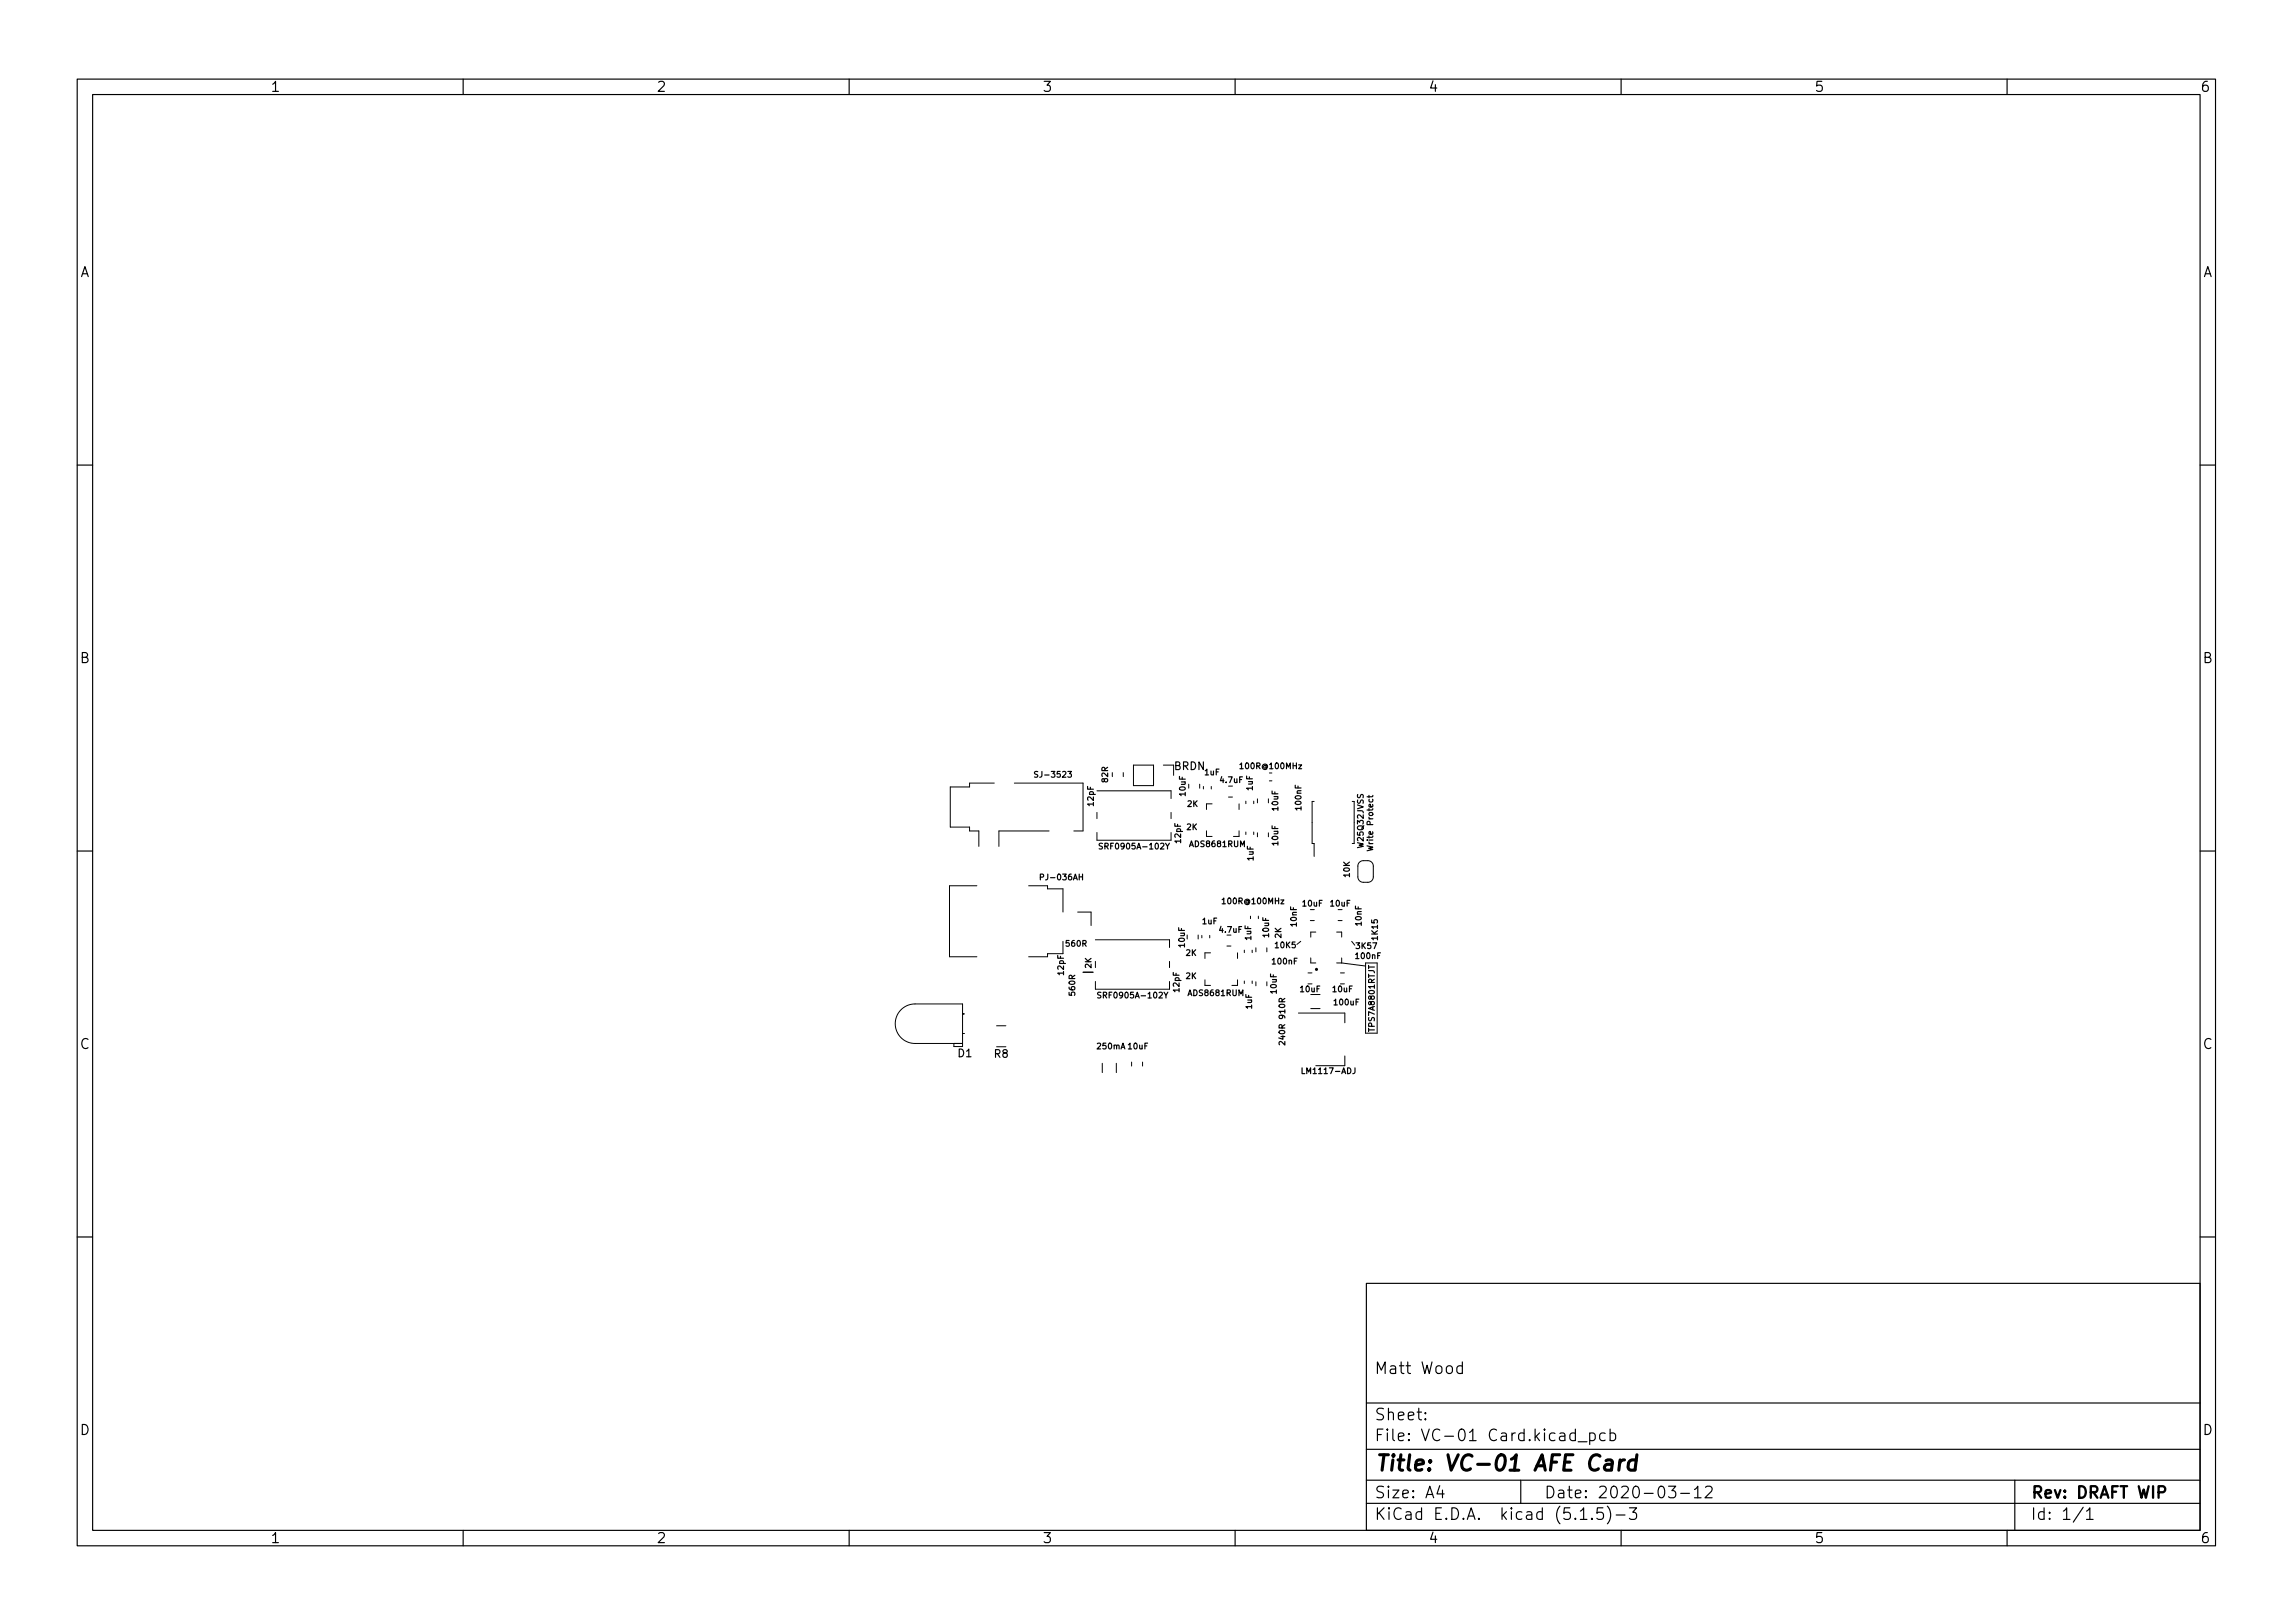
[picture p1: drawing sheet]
<svg xmlns="http://www.w3.org/2000/svg" width="297mm" height="210mm" viewBox="0 0 297 210" stroke-linecap="round" stroke-linejoin="round" font-family="sans-serif">
<defs><g id="words">
<text font-size="2.8" x="178" y="190.6">Title: VC-01 AFE Card</text>
<g font-size="2.1">
<text x="178" y="178">Matt Wood</text>
<text x="178" y="184">Sheet:</text>
<text x="178" y="186.7">File: VC-01 Card.kicad_pcb</text>
<text x="178" y="196.9">KiCad E.D.A. kicad (5.1.5)-3</text>
<text x="178" y="194.1">Size: A4</text>
<text x="200" y="194.1">Date: 2020-03-12</text>
<text x="263" y="194.1">Rev: DRAFT WIP</text>
<text x="263" y="196.9">Id: 1/1</text>
</g>
<g font-size="1.8">
<text x="35" y="11.9">1</text>
<text x="85" y="11.9">2</text>
<text x="135" y="11.9">3</text>
<text x="185" y="11.9">4</text>
<text x="235" y="11.9">5</text>
<text x="285" y="11.9">6</text>
<text x="10.3" y="35.9">A</text>
<text x="285.3" y="35.9">A</text>
<text x="10.3" y="85.9">B</text>
<text x="285.3" y="85.9">B</text>
<text x="10.3" y="135.9">C</text>
<text x="285.3" y="135.9">C</text>
<text x="10.3" y="185.9">D</text>
<text x="285.3" y="185.9">D</text>
<text x="35" y="199.9">1</text>
<text x="85" y="199.9">2</text>
<text x="135" y="199.9">3</text>
<text x="185" y="199.9">4</text>
<text x="235" y="199.9">5</text>
<text x="285" y="199.9">6</text>
</g>
<g font-size="1.4">
<text x="152.1" y="99.7">BRDN</text>
<text x="124.1" y="136.9">D1</text>
<text x="128.8" y="137">R8</text>
</g>
<g font-size="1">
<text x="134.4" y="100.7">SJ-3523</text>
<text x="143.5" y="101.3" transform="rotate(-90 143.5 101.3)">82R</text>
<text x="156.1" y="100.4">1uF</text>
<text x="158.1" y="101.4">4.7uF</text>
<text x="160.9" y="99.6">100R@100MHz</text>
<text x="141.7" y="104.4" transform="rotate(-90 141.7 104.4)">12pF</text>
<text x="153.6" y="103.1" transform="rotate(-90 153.6 103.1)">10uF</text>
<text x="153.7" y="107.5">2K</text>
<text x="153.8" y="104.5">2K</text>
<text x="162.3" y="102.4" transform="rotate(-90 162.3 102.4)">1uF</text>
<text x="165.6" y="105" transform="rotate(-90 165.6 105)">10uF</text>
<text x="168.6" y="104.9" transform="rotate(-90 168.6 104.9)">100nF</text>
<text x="142.9" y="110">SRF0905A-102Y</text>
<text x="153" y="109.2" transform="rotate(-90 153 109.2)">12pF</text>
<text x="154.2" y="109.7">ADS8681RUM</text>
<text x="162.4" y="111.5" transform="rotate(-90 162.4 111.5)">1uF</text>
<text x="165.6" y="109.5" transform="rotate(-90 165.6 109.5)">10uF</text>
<text x="174.8" y="113.6" transform="rotate(-90 174.8 113.6)">10K</text>
<text x="176.6" y="109.7" transform="rotate(-90 176.6 109.7)">W25Q32JVSS</text>
<text x="177.9" y="109.9" transform="rotate(-90 177.9 109.9)">Write Protect</text>
<text x="135.1" y="114">PJ-036AH</text>
<text x="155.8" y="119.7">1uF</text>
<text x="158.6" y="117.1">100R@100MHz</text>
<text x="168" y="120" transform="rotate(-90 168 120)">10nF</text>
<text x="168.8" y="117.4">10uF</text>
<text x="172.4" y="117.4">10uF</text>
<text x="176.4" y="119.9" transform="rotate(-90 176.4 119.9)">10nF</text>
<text x="138.2" y="122.6">560R</text>
<text x="141.4" y="125.4" transform="rotate(-90 141.4 125.4)">2K</text>
<text x="153.5" y="122.7" transform="rotate(-90 153.5 122.7)">10uF</text>
<text x="153.6" y="123.8">2K</text>
<text x="158" y="120.8">4.7uF</text>
<text x="162.1" y="121.8" transform="rotate(-90 162.1 121.8)">1uF</text>
<text x="164.4" y="121.4" transform="rotate(-90 164.4 121.4)">10uF</text>
<text x="164.9" y="124.9">100nF</text>
<text x="165.3" y="122.8">10K5</text>
<text x="166" y="121.5" transform="rotate(-90 166 121.5)">2K</text>
<text x="175.7" y="124.2">100nF</text>
<text x="175.8" y="122.9">3K57</text>
<text x="178.5" y="121.7" transform="rotate(-90 178.5 121.7)">1K15</text>
<text x="137.8" y="126.3" transform="rotate(-90 137.8 126.3)">12pF</text>
<text x="139.3" y="128.9" transform="rotate(-90 139.3 128.9)">560R</text>
<text x="142.7" y="129.3">SRF0905A-102Y</text>
<text x="152.8" y="128.5" transform="rotate(-90 152.8 128.5)">12pF</text>
<text x="153.6" y="126.8">2K</text>
<text x="154" y="129">ADS8681RUM</text>
<text x="162.2" y="130.7" transform="rotate(-90 162.2 130.7)">1uF</text>
<text x="165.4" y="128.7" transform="rotate(-90 165.4 128.7)">10uF</text>
<text x="166.5" y="131.9" transform="rotate(-90 166.5 131.9)">910R</text>
<text x="168.5" y="128.5">10uF</text>
<text x="172.7" y="128.5">10uF</text>
<text x="172.9" y="130.2">100uF</text>
<text x="142.2" y="135.9">250mA 10uF</text>
<text x="166.5" y="135.3" transform="rotate(-90 166.5 135.3)">240R</text>
<text x="178.1" y="133.5" transform="rotate(-90 178.1 133.5)">TPS7A8801RTJT</text>
<text x="169" y="139.1">LM1117-ADJ</text>
</g>
</g></defs>
<g fill="none" stroke="#000" stroke-width=".15">
<path d="M10 10.2h277v190.1h-277zM12 12.2h273v186.1h-273zM60 10.2v2M110 10.2v2M160 10.2v2M210 10.2v2M260 10.2v2M10 60.2h2M285 60.2h2M134.4 100l-.2-.1-.2 .2 .1 .2 .3 .1v.2l-.4 .1M138.3 99.9h.5l-.3 .3 .3 .1v.3l-.2 .1-.3-.1M10 110.2h2"/>
<path d="M134.8 113.6h.3l.1-.3-.4-.1v.8M139.8 113.6h.4M140.2 113.2v.8M142.8 109.3h-.4v.2l.3 .2 .1 .1-.1 .2h-.3M151 109.2l.2 .4 .3-.4M151.2 109.6v.4M177.3 103v.3M177.8 103l-.1 .2h-.6M285 110.2h2M142.6 128.6h-.4v.2l.3 .2 .1 .1-.1 .2h-.3M150.8 128.5l.2 .4 .3-.4M151 128.9v.4"/>
<path d="M168.7 138.3v.8h.3M175.5 138.3v.7l-.3 .1M10 160.2h2M177 166.3h108v32h-108zM189.4 177l-.4-.1-.3 .3v.4l.2 .3h.1h.4M189.4 176.4v1.5M285 160.2h2M60 198.3v2M110 198.3v2M160 198.3v2M177 194.8h108M177 191.8h108"/>
<path d="M177 187.8h108M177 181.8h108M184.6 183.8l.1 .1h-.1v-.1v.1M184.6 183l.1 .1h-.1v-.1v.1M186.5 192.5l-.4 1h1M186.9 193v1M197 191.8v3M204.4 186.8h1.2M204.7 196.8h.9M205.9 185.7l.5-.1 .2 .3v.4l-.1 .3h-.1h-.5M205.9 185.6v1.5M206.2 196.7l.1 .1h-.1h-.1l.1-.1v.1"/>
<path d="M207.6 195.3h-.7v.7l.2-.1 .5 .1 .1 .2-.1 .5-.2 .1h-.3l-.2-.1M207.9 185.7l-.4-.1-.3 .3v.4l.2 .3h.1h.4M208.2 195.1a1.72 1.72 0 0 1 0 2.3M208.6 185.7l.4-.1 .3 .3v.4l-.2 .3h-.1h-.4M208.6 185.1v1.5M209.4 196.3h1.1M210 198.3v2M211.1 195.3h.9l-.5 .6a.41 .41 0 0 1 .5 .3v.3l-.1 .3h-.6l-.2-.1M216.1 192.5h1l-.5 .6a.41 .41 0 0 1 .5 .3v.3l-.2 .3h-.5l-.3-.1M217.7 193.5h1.2M219.5 193l.4-.5v1.5M219.5 194h.9"/>
<path d="M220.9 192.7l.2-.2h.4a.41 .41 0 0 1 .2 .7l-.8 .8h.9M260 198.3v2M261 191.8v6.5M269.9 195.3l-1.3 1.9M270.3 195.8l.4-.5v1.5M270.3 196.8h.8"/>
</g>
<path d="M279.6 193.3h.6a.41 .41 0 0 0 .3-.4 .41 .41 0 0 0-.3-.4h-.6v1.5" fill="none" stroke="#000" stroke-width=".3"/>
<path d="M208 189.2l.3-.1 .5 .1 .1 .2-.1 1.1M208.9 189.6l-.2 .1h-.5a.4 .4 0 0 0-.4 .3 .4 .4 0 0 0 .3 .5h.5l.2-.1M209.9 189.1l-.2 1.4M210.4 189.1a.59 .59 0 0 0-.6 .4M212 189.2a.66 .66 0 0 0-1 .3l-.1 .6 .1 .3 .2 .1 .6-.1M212 188.5l-.2 2" fill="none" stroke="#000" stroke-width=".4"/>
<g fill="none" stroke="#000" stroke-width=".13">
<path d="M146.8 99.1h2.6v2.7h-2.6zM150.7 99.1h1.3v1.3M126.5 114.7h-3.5v9.2h3.5M128.8 101.4h-3.2v.5h-2.5v5.2h2.5v.5h1.2v2M131.4 101.4h8.9v6.2h-1.2M133.2 114.7h2.5v.4h2v3M135.9 107.6h-6.5v2M139.6 118.2h1.7v1.7M142.1 102.4h9.6v1M142.1 107.8v1h9.6v-1M142.1 105.2v.8M144.1 100.1v.5"/>
<path d="M145.5 100.1v.5M151.7 105.2v.8M154 101.6v.5M155.4 101.6v.5M155.9 101.9v.3M156.3 107.6v.8h.7M156.9 101.9v.3M157 104.1h-.7v.8M159.1 103.3h.6M159.1 101.8h.6M160.5 104.1v.8M160.5 107.6v.8h-.7"/>
<path d="M161.4 103.8v.3M161.4 107.8v.3M162 118.7v.3M162.4 103.8v.3M162.4 107.8v.3M162.9 103.5v.5M162.9 107.9v.5M163 118.7v.3M164.3 103.5v.5M164.3 107.9v.5M164.4 100.1h.4M164.4 101.2h.4"/>
<path d="M169.7 119.3h.6M169.7 117.8h.6M170.2 103.8h-.2v5.5h.2v1.6M173.3 119.3h.6M173.3 117.8h.6M175.2 103.8h.2v5.5h-.2M176.1 111.7l.4-.2h.7a.7 .7 0 0 1 .7 .7v1.4a.7 .7 0 0 1-.7 .7h-.6a.7 .7 0 0 1-.7-.7v-1.5zM123.6 135.2v.4h1.1v-5.5h-6.2a2.56 2.56 0 0 0-2.5 2.5 2.56 2.56 0 0 0 2.5 2.6h6.2M124.7 131.3h.1M124.7 133.9h.1M124.8 131.3h.1M124.8 133.9h.1"/>
<path d="M129.1 132.9h1.2M137.7 121.9v1.6h-2v.4h-2.5M140.3 125.9h1.3M141.9 121.7h9.6v1M141.9 127.1v1h9.6v-1M141.9 124.5v.8M142.8 137.7v1.3M144.6 137.7v1.3M146.6 137.6v.5M148 137.6v.5M151.5 124.5v.8M155.2 121.1v.5"/>
<path d="M155.7 121.2v.3M156.1 126.9v.8h.7M156.7 121.2v.3M156.8 123.4h-.7v.8M158.9 122.6h.6M160.3 123.4v.8M160.3 126.9v.8h-.7M161.2 123.1v.3M161.2 127.1v.3M162.2 123.1v.3M162.2 127.1v.3M162.7 122.8v.5"/>
<path d="M162.7 127.2v.5M164.1 122.8v.5M164.1 127.2v.5M168.2 131.2h6v1.3M168.5 121.9l-.5 .4M169.4 126h.6M169.8 130.7h1.2M169.8 124.1v.6h.6M170.4 120.7h-.6v.7M173.2 124.7h.6M173.2 120.7h.6v.7M173.6 126h.6"/>
<path d="M173.8 124.7l3.1 .4M173.8 124.1v.6M174.2 136.8v1.3h-3.8M175.1 121.9l.4 .5M176.9 124.7h1.5v9.1h-1.5z"/>
</g>
<circle cx="170.5" cy="125.6" r=".1" fill="none" stroke="#000" stroke-width=".2"/>
<use href="#words"/>
</svg>
